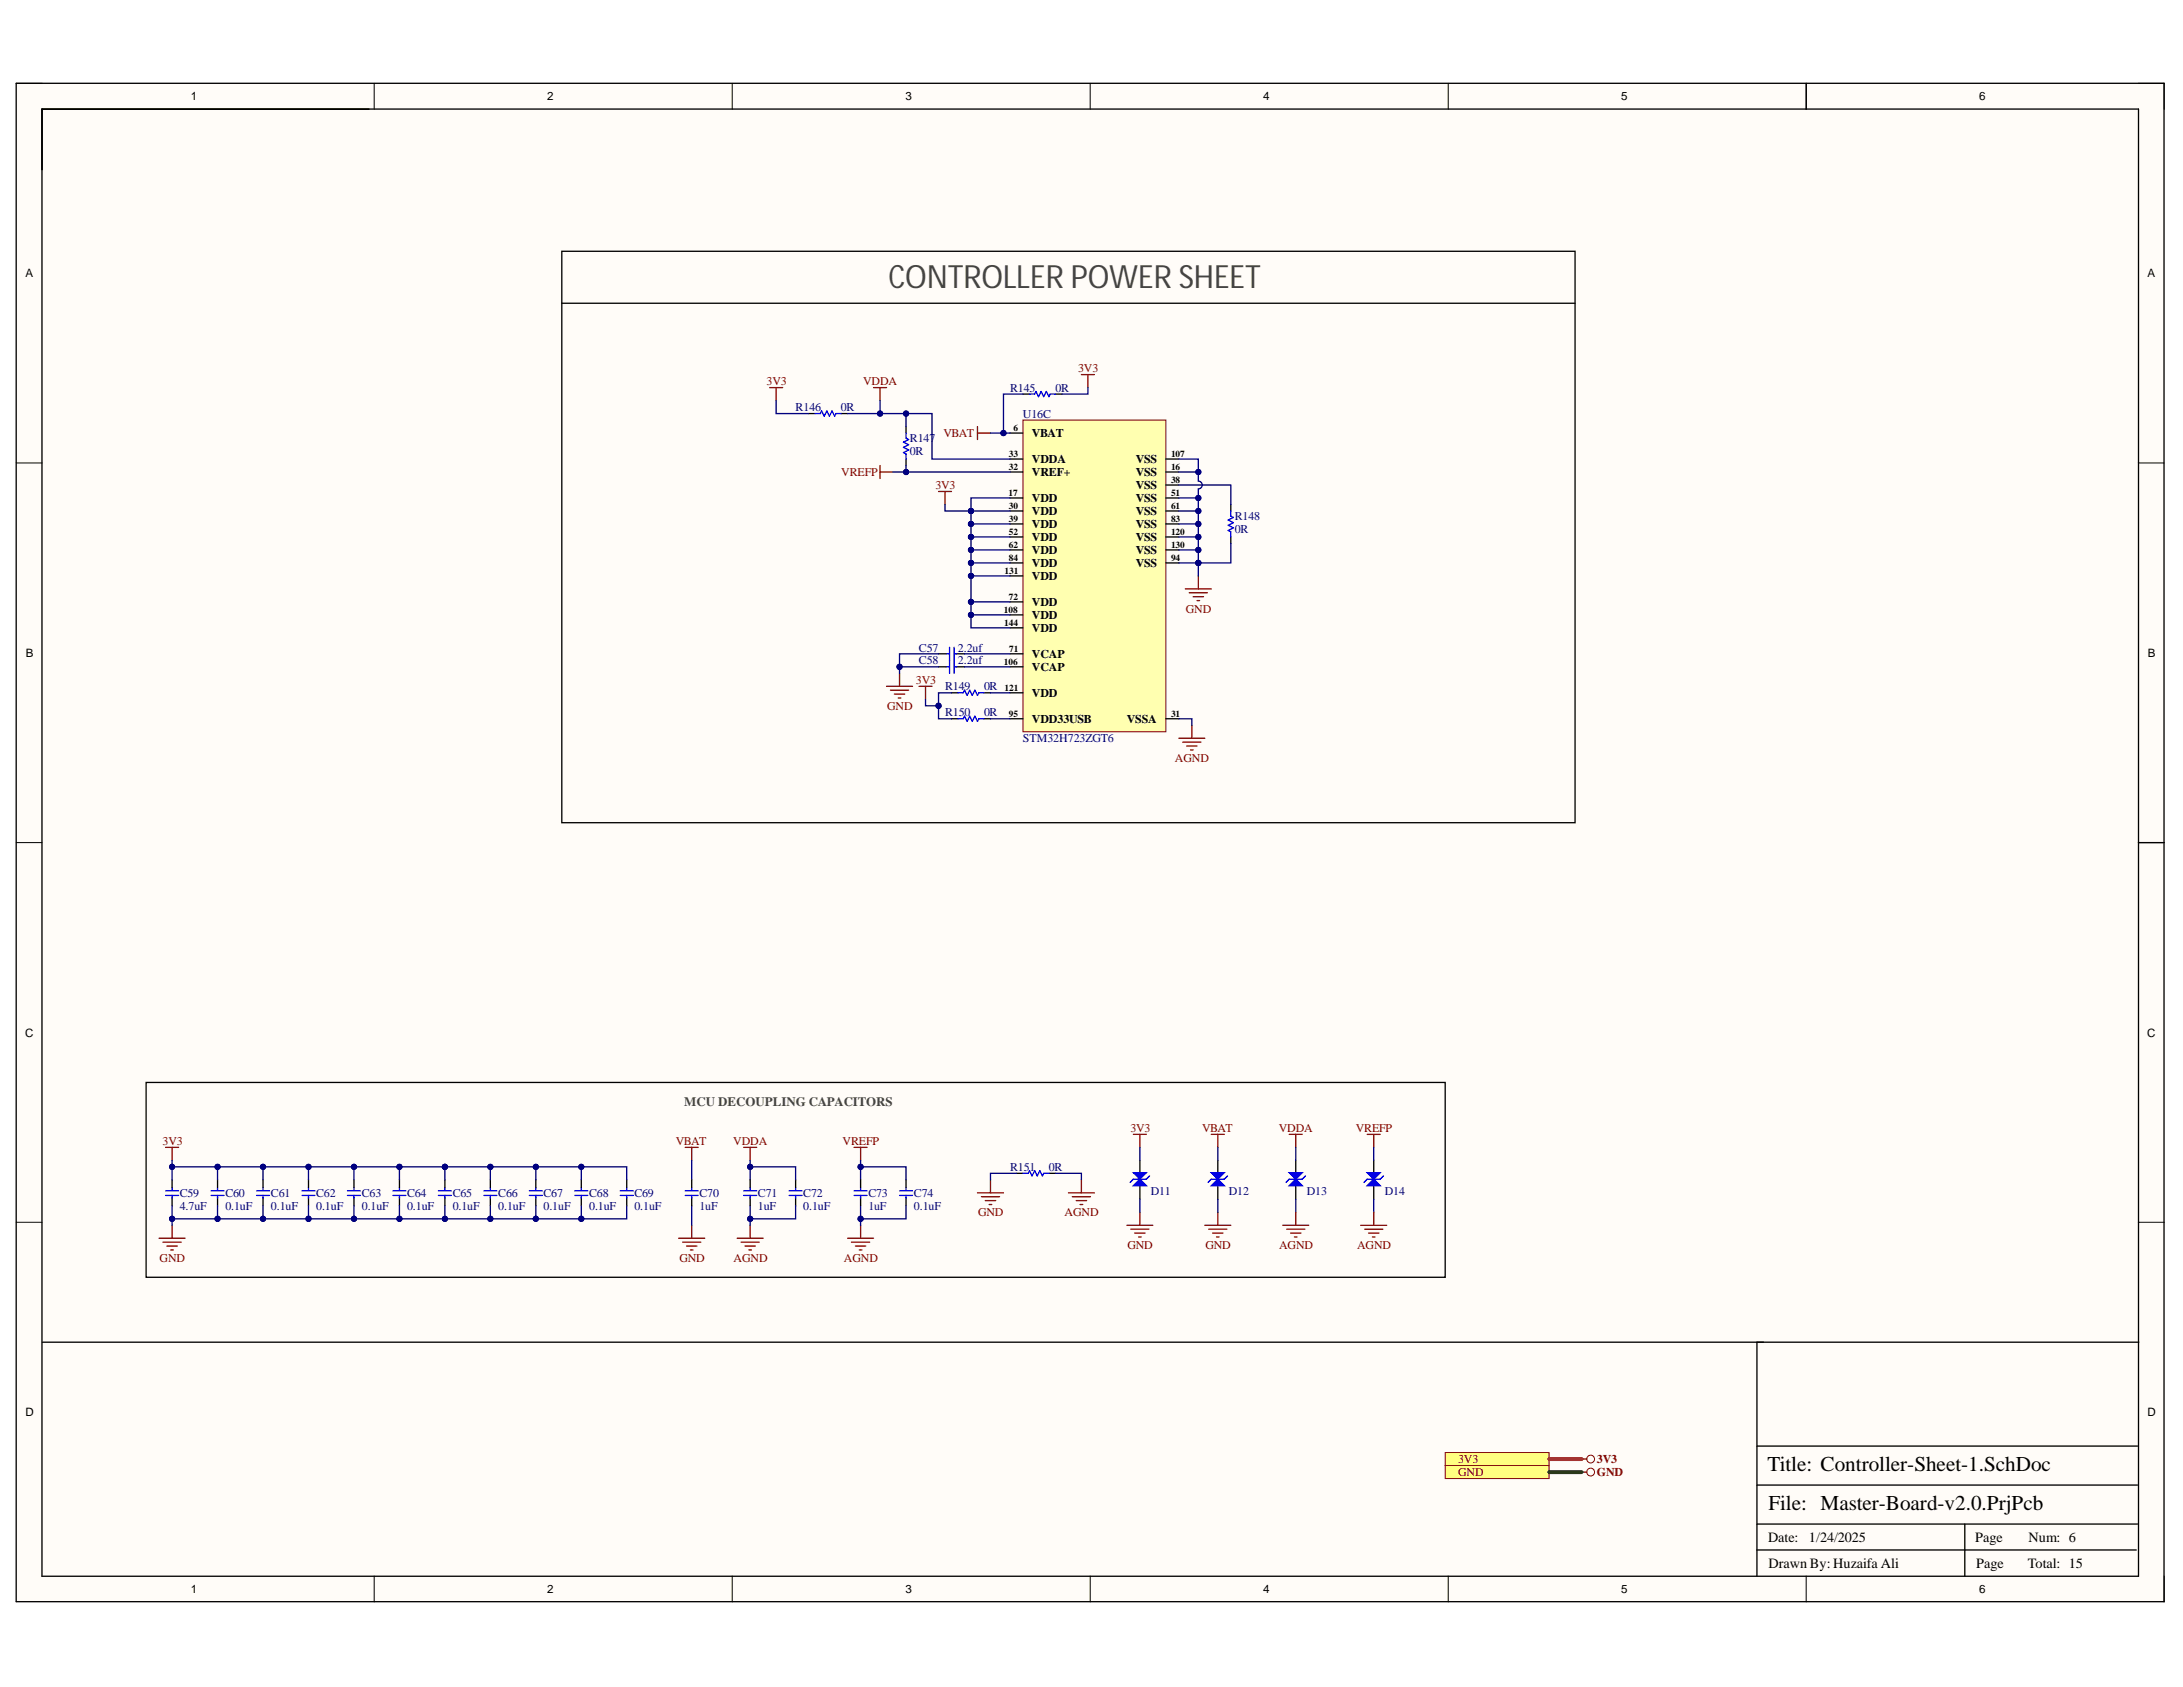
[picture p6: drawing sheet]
<svg xmlns="http://www.w3.org/2000/svg" width="279mm" height="216mm" viewBox="0 0 279 216" stroke-linecap="round" stroke-linejoin="round" font-family="sans-serif">
<defs><g id="words">
<text font-size="4.1" fill="#434343" x="113.7" y="36.9">CONTROLLER POWER SHEET</text>
<g font-size="2.7">
<text x="226.2" y="188.3">Title: Controller-Sheet-1.SchDoc</text>
<text x="226.3" y="193.3">File: Master-Board-v2.0.PrjPcb</text>
</g>
<g font-size="1.8">
<text x="226.3" y="197.3">Date:</text>
<text x="231.5" y="197.3">1/24/2025</text>
<text x="252.8" y="197.3">Page</text>
<text x="259.6" y="197.3">Num: 6</text>
<text x="226.3" y="200.7">Drawn By: Huzaifa Ali</text>
<text x="252.9" y="200.7">Page</text>
<text x="259.5" y="200.7">Total: 15</text>
</g>
<text font-size="1.6" fill="#434343" x="87.6" y="141.6">MCU DECOUPLING CAPACITORS</text>
<g font-size="1.5">
<text x="24.4" y="12.9">1</text>
<text x="70" y="12.9">2</text>
<text x="115.9" y="12.9">3</text>
<text x="161.7" y="12.9">4</text>
<text x="207.5" y="12.9">5</text>
<text x="253.3" y="12.9">6</text>
<text x="3.3" y="35.5">A</text>
<text x="274.8" y="35.5">A</text>
<text x="132.1" y="59.3">VDDA</text>
<text x="132.1" y="55.9">VBAT</text>
<text x="145.4" y="59.3">VSS</text>
<text x="132.1" y="64.3">VDD</text>
<text x="132.1" y="65.9">VDD</text>
<text x="132.1" y="60.9">VREF+</text>
<text x="145.4" y="60.9">VSS</text>
<text x="145.4" y="62.6">VSS</text>
<text x="145.4" y="64.3">VSS</text>
<text x="145.4" y="65.9">VSS</text>
<text x="132.1" y="67.6">VDD</text>
<text x="132.1" y="69.3">VDD</text>
<text x="132.1" y="70.9">VDD</text>
<text x="145.4" y="67.6">VSS</text>
<text x="145.4" y="69.3">VSS</text>
<text x="145.4" y="70.9">VSS</text>
<text x="132.1" y="77.5">VDD</text>
<text x="132.1" y="72.6">VDD</text>
<text x="132.1" y="74.2">VDD</text>
<text x="145.4" y="72.6">VSS</text>
<text x="132.1" y="79.2">VDD</text>
<text x="132.1" y="80.9">VDD</text>
<text x="3.3" y="84.1">B</text>
<text x="132.1" y="89.2">VDD</text>
<text x="132.1" y="84.2">VCAP</text>
<text x="132.1" y="85.9">VCAP</text>
<text x="274.9" y="84.1">B</text>
<text x="132.1" y="92.5">VDD33USB</text>
<text x="144.2" y="92.5">VSSA</text>
<text x="3.2" y="132.7">C</text>
<text x="274.8" y="132.7">C</text>
<text x="3.3" y="181.3">D</text>
<text x="274.8" y="181.3">D</text>
<text x="24.4" y="203.9">1</text>
<text x="70" y="203.9">2</text>
<text x="115.9" y="203.9">3</text>
<text x="161.7" y="203.9">4</text>
<text x="207.5" y="203.9">5</text>
<text x="253.3" y="203.9">6</text>
</g>
<g font-size="1.5" fill="#800000">
<text x="138" y="47.7">3V3</text>
<text x="98.1" y="49.3">3V3</text>
<text x="110.5" y="49.3">VDDA</text>
<text x="120.7" y="55.9">VBAT</text>
<text x="107.7" y="60.9">VREFP</text>
<text x="119.7" y="62.6">3V3</text>
<text x="151.8" y="78.4">GND</text>
<text x="117.2" y="87.5">3V3</text>
<text x="113.6" y="90.9">GND</text>
<text x="150.4" y="97.5">AGND</text>
<text x="20.8" y="146.5">3V3</text>
<text x="86.5" y="146.5">VBAT</text>
<text x="93.8" y="146.5">VDDA</text>
<text x="107.8" y="146.5">VREFP</text>
<text x="144.7" y="144.9">3V3</text>
<text x="153.9" y="144.9">VBAT</text>
<text x="163.7" y="144.9">VDDA</text>
<text x="173.5" y="144.9">VREFP</text>
<text x="125.2" y="155.7">GND</text>
<text x="136.3" y="155.7">AGND</text>
<text x="20.4" y="161.5">GND</text>
<text x="86.9" y="161.5">GND</text>
<text x="93.9" y="161.5">AGND</text>
<text x="108" y="161.5">AGND</text>
<text x="144.3" y="159.8">GND</text>
<text x="154.3" y="159.8">GND</text>
<text x="163.7" y="159.8">AGND</text>
<text x="173.7" y="159.8">AGND</text>
<text x="186.6" y="188.9">GND</text>
<text x="186.6" y="187.3">3V3</text>
<text x="204.4" y="188.9">GND</text>
<text x="204.4" y="187.3">3V3</text>
</g>
<g font-size="1.5" fill="#000080">
<text x="101.8" y="52.6">R146</text>
<text x="107.6" y="52.6">0R</text>
<text x="129.3" y="50.1">R145</text>
<text x="130.9" y="53.4">U16C</text>
<text x="135.1" y="50.1">0R</text>
<text x="116.5" y="56.6">R147</text>
<text x="116.5" y="58.3">0R</text>
<text x="158" y="66.6">R148</text>
<text x="158" y="68.2">0R</text>
<text x="117.6" y="83.4">C57</text>
<text x="122.6" y="83.4">2.2uf</text>
<text x="117.6" y="85">C58</text>
<text x="121" y="88.4">R149</text>
<text x="122.6" y="85">2.2uf</text>
<text x="125.9" y="88.4">0R</text>
<text x="121" y="91.7">R150</text>
<text x="125.9" y="91.7">0R</text>
<text x="130.9" y="95">STM32H723ZGT6</text>
<text x="129.3" y="149.8">R151</text>
<text x="134.2" y="149.8">0R</text>
<text x="23" y="153.2">C59</text>
<text x="23" y="154.8">4.7uF</text>
<text x="28.8" y="153.2">C60</text>
<text x="28.8" y="154.8">0.1uF</text>
<text x="34.7" y="153.2">C61</text>
<text x="34.7" y="154.8">0.1uF</text>
<text x="40.5" y="153.2">C62</text>
<text x="40.5" y="154.8">0.1uF</text>
<text x="46.3" y="153.2">C63</text>
<text x="46.3" y="154.8">0.1uF</text>
<text x="52.1" y="153.2">C64</text>
<text x="52.1" y="154.8">0.1uF</text>
<text x="57.9" y="153.2">C65</text>
<text x="57.9" y="154.8">0.1uF</text>
<text x="63.8" y="153.2">C66</text>
<text x="63.8" y="154.8">0.1uF</text>
<text x="69.6" y="153.2">C67</text>
<text x="69.6" y="154.8">0.1uF</text>
<text x="75.4" y="153.2">C68</text>
<text x="75.4" y="154.8">0.1uF</text>
<text x="81.2" y="153.2">C69</text>
<text x="81.2" y="154.8">0.1uF</text>
<text x="89.5" y="153.2">C70</text>
<text x="89.5" y="154.8">1uF</text>
<text x="97" y="153.2">C71</text>
<text x="97" y="154.8">1uF</text>
<text x="102.8" y="153.2">C72</text>
<text x="102.8" y="154.8">0.1uF</text>
<text x="111.1" y="153.2">C73</text>
<text x="111.1" y="154.8">1uF</text>
<text x="117" y="153.2">C74</text>
<text x="117" y="154.8">0.1uF</text>
<text x="147.3" y="152.9">D11</text>
<text x="157.3" y="152.9">D12</text>
<text x="167.3" y="152.9">D13</text>
<text x="177.2" y="152.9">D14</text>
</g>
<g font-size="1.2">
<text x="129.1" y="58.5">33</text>
<text x="129.7" y="55.2">6</text>
<text x="149.9" y="58.5">107</text>
<text x="129.1" y="63.5">17</text>
<text x="129.1" y="65.2">30</text>
<text x="129.1" y="60.2">32</text>
<text x="149.9" y="60.2">16</text>
<text x="149.9" y="61.8">38</text>
<text x="149.9" y="63.5">51</text>
<text x="149.9" y="65.2">61</text>
<text x="129.1" y="66.8">39</text>
<text x="129.1" y="68.5">52</text>
<text x="129.1" y="70.1">62</text>
<text x="129.1" y="71.8">84</text>
<text x="149.9" y="66.8">83</text>
<text x="149.9" y="71.8">94</text>
<text x="149.9" y="68.5">120</text>
<text x="149.9" y="70.1">130</text>
<text x="128.6" y="73.4">131</text>
<text x="129.1" y="76.8">72</text>
<text x="128.5" y="78.4">108</text>
<text x="128.5" y="80.1">144</text>
<text x="129.2" y="83.4">71</text>
<text x="128.5" y="85.1">106</text>
<text x="128.6" y="88.4">121</text>
<text x="129.1" y="91.8">95</text>
<text x="149.9" y="91.8">31</text>
</g>
</g></defs>
<g fill="#fffcf8">
<path d="M2.1 10.7h274.9v194.3h-274.9z" fill-rule="evenodd"/>
<path d="M5.4 14h268.3v187.7h-268.3z" fill-rule="evenodd"/>
</g>
<g fill="none" stroke="#000" stroke-width=".13">
<path d="M2.1 10.7h3.3M47.9 10.7v3.3M93.7 10.7v3.3M139.5 10.7v3.3M185.4 10.7v3.3M231.2 10.7v3.3M273.7 10.7h3.3v3.3M2.1 59.2h3.3M273.7 59.2h3.3M2.1 107.8h3.3M273.7 107.8h3.3M2.1 156.4h3.3"/>
<path d="M273.7 156.4h3.3M47.9 201.7v3.3M93.7 201.7v3.3M139.5 201.7v3.3M185.4 201.7v3.3M231.2 201.7v3.3M277 201.7v3.3"/>
</g>
<path d="M2.1 10.7h274.9v194.3h-274.9zM5.4 14h268.3v187.7h-268.3zM5.4 14h41.8M231.2 10.7v3.3M273.7 107.8h3.3M273.7 171.8h-48.8v29.9M224.9 198.4h48.5M224.9 195h48.7M224.9 190.1h48.7M224.9 185.1h48.7M251.5 195v6.7" fill="none" stroke="#000" stroke-width=".17"/>
<path d="M130.9 53.8h18.3v39.9h-18.3z" fill-rule="evenodd" fill="#ffffb0"/>
<path d="M130.9 53.8h18.3v39.9h-18.3z" fill="none" stroke="#800000" stroke-width=".13"/>
<g fill="none" stroke="#000" stroke-width=".17">
<path d="M71.9 32.2h129.7v73.1h-129.7zM71.9 38.8h129.7M103.5 52.9h.8M107.7 52.9h.8M116 54.6v.8M116 58.7v.9M129.3 58.7h1.6M129.3 55.4h1.6M130.9 50.4h.9M135.1 50.4h.8M149.2 58.7h1.7M129.3 63.7h1.6"/>
<path d="M129.3 65.4h1.6M129.3 67.1h1.6M129.3 68.7h1.6M129.3 70.4h1.6M129.3 77h1.6M129.3 72h1.6M129.3 78.7h1.6M129.3 73.7h1.6M129.3 60.4h1.6M149.2 63.7h1.7M149.2 65.4h1.7M149.2 67.1h1.7"/>
<path d="M149.2 68.7h1.7M149.2 70.4h1.7M149.2 72h1.7M149.2 60.4h1.7M149.2 62.1h1.7M157.5 64.6v.8M157.5 68.7v.8M120.1 83.7h1M120.1 85.3h1M121.8 88.7h.8M121.8 92h.8M122.4 83.7h1"/>
<path d="M122.4 85.3h1M125.9 88.7h.9M125.9 92h.9M129.3 88.7h1.6M129.3 80.4h1.6M129.3 92h1.6M129.3 83.7h1.6M129.3 85.3h1.6M149.2 92h1.7M18.7 138.5h166.3v25h-166.3zM22 151v1M22 153.2v1.1"/>
<path d="M27.8 151v1M27.8 153.2v1.1M33.7 151v1M33.7 153.2v1.1M39.5 151v1M39.5 153.2v1.1M45.3 151v1M45.3 153.2v1.1M51.1 151v1M51.1 153.2v1.1M56.9 151v1M56.9 153.2v1.1"/>
<path d="M62.8 151v1M62.8 153.2v1.1M68.6 151v1M68.6 153.2v1.1M74.4 151v1M74.4 153.2v1.1M80.2 151v1M80.2 153.2v1.1M101.8 151v1M101.8 153.2v1.1M116 151v1M116 153.2v1.1"/>
<path d="M130.1 150.2h.8M134.3 150.2h.8M145.9 148.5v1.7M145.9 151.8v1.7M5.4 171.8h220.3"/>
</g>
<g fill="none" stroke="#00f" stroke-width=".17">
<path d="M104.3 52.9h.7l.2-.3 .3 .7 .3-.7 .4 .7 .3-.7 .3 .7 .2-.4h.7M116 55.4v.7l.3 .2-.7 .3 .7 .3-.7 .4 .7 .3-.7 .3 .4 .2v.6M131.8 50.4h.6l.2-.3 .3 .7 .4-.7 .3 .7 .3-.7 .4 .7 .1-.4h.7M157.5 65.4v.7l.4 .1-.7 .4 .7 .3-.7 .3 .7 .4-.7 .3 .3 .2v.6M121.1 83.7h.3M121.1 85.3h.3M121.5 82.8v3.4M122.1 83.7h.3M122.1 82.8v3.4M122.1 85.3h.3M122.6 88.7h.7l.1-.4 .4 .7 .3-.7 .3 .7 .4-.7 .3 .7 .2-.3h.6M122.6 92h.7l.1-.3 .4 .6 .3-.6 .3 .6 .4-.6 .3 .6 .2-.3h.6"/>
<path d="M21.2 153h1.7M21.2 152.4h1.7M22 152v.3M22 153v.3M27 153h1.7M27 152.4h1.7M27.8 152v.3M27.8 153v.3M32.8 153h1.7M32.8 152.4h1.7M33.7 152v.3M33.7 153v.3"/>
<path d="M38.7 153h1.6M38.7 152.4h1.6M39.5 152v.3M39.5 153v.3M44.5 153h1.6M44.5 152.4h1.6M45.3 152v.3M45.3 153v.3M50.3 153h1.7M50.3 152.4h1.7M51.1 152v.3M51.1 153v.3"/>
<path d="M56.1 153h1.7M56.1 152.4h1.7M56.9 152v.3M56.9 153v.3M61.9 153h1.7M61.9 152.4h1.7M62.8 152v.3M62.8 153v.3M67.7 153h1.7M67.7 152.4h1.7M68.6 152v.3M68.6 153v.3"/>
<path d="M73.6 153h1.6M73.6 152.4h1.6M74.4 152v.3M74.4 153v.3M79.4 153h1.7M79.4 152.4h1.7M80.2 152v.3M80.2 153v.3M101 153h1.7M101 152.4h1.7M101.8 152v.3M101.8 153v.3"/>
<path d="M115.1 153h1.7M115.1 152.4h1.7M116 152v.3M116 153v.3M130.9 150.2h.7l.2-.4 .3 .7 .3-.7 .4 .7 .3-.7 .3 .7 .2-.3h.7"/>
</g>
<g fill="none" stroke="#800000" stroke-width=".17">
<path d="M98.5 49.6h1.7M99.3 49.6v1.7M111.8 49.6h1.7M112.6 49.6v1.7M112.6 59.6v1.6M125.1 54.6v1.7M125.1 55.4h1.7M138.4 47.9h1.7M139.2 47.9v1.7M112.6 60.4h1.7M120.1 62.9h1.7M121 62.9v1.7"/>
<path d="M151.7 75.4h3.3M152.2 75.9h2.3M152.7 76.4h1.3M153.2 76.9h.3M153.4 73.7v1.7M113.5 87.8h3.3M114 88.3h2.3M114.5 88.8h1.3M115 89.3h.3M115.1 86.2v1.6M117.6 87.8h1.7M118.5 87.8v1.7"/>
<path d="M150.9 94.5h3.3M151.4 95h2.3M151.9 95.5h1.3M152.4 96h.3M152.5 92.8v1.7M20.4 158.5h3.3M20.9 159h2.3M21.2 146.8h1.7M21.4 159.5h1.3M21.9 160h.3M22 146.8v1.7M22 156.8v1.7"/>
<path d="M86.9 158.5h3.3M87.4 159h2.3M87.7 146.8h1.7M87.9 159.5h1.3M88.4 160h.3M88.5 146.8v1.7M88.5 156.8v1.7M94.4 158.5h3.3M94.8 159h2.4M95.2 146.8h1.6M95.3 159.5h1.4M95.8 160h.4"/>
<path d="M96 146.8v1.7M96 156.8v1.7M108.5 158.5h3.3M109 159h2.3M109.3 146.8h1.7M109.5 159.5h1.3M110 160h.3M110.1 146.8v1.7M110.1 156.8v1.7M125.1 152.7h3.3M125.6 153.2h2.3M126.1 153.7h1.3"/>
<path d="M126.6 154.2h.3M126.8 151v1.7M136.7 152.7h3.4M137.2 153.2h2.4M137.7 153.7h1.4M138.2 154.2h.4M138.4 151v1.7"/>
</g>
<path d="M145.1 151.7l.8-.8 .8 .8z" fill="#00f"/>
<path d="M145.1 151.7l.8-.8 .8 .8zM147.1 150.5l-.4 .4h-1.6l-.5 .4" fill="none" stroke="#00f" stroke-width=".17"/>
<path d="M145.1 150.1h1.6l-.8 .8z" fill="#00f"/>
<path d="M145.1 150.1h1.6l-.8 .8z" fill="none" stroke="#00f" stroke-width=".17"/>
<path d="M144.2 156.8h3.4M144.7 157.3h2.4M145.1 145.2h1.6M145.2 157.8h1.4M145.7 158.3h.4M145.9 145.2v1.6M145.9 155.1v1.7" fill="none" stroke="#800000" stroke-width=".17"/>
<path d="M120.1 83.7h-5v2.5M123.4 83.7h5.9M123.4 85.3h5.9" fill="none" stroke="#000080" stroke-width=".17"/>
<circle cx="115.1" cy="85.3" r=".33" fill="#000080"/>
<circle cx="115.1" cy="85.3" r=".33" fill="none" stroke="#000080" stroke-width=".13"/>
<path d="M115.1 85.3h5" fill="none" stroke="#000080" stroke-width=".17"/>
<circle cx="115.1" cy="85.3" r=".33" fill="#000080"/>
<circle cx="115.1" cy="85.3" r=".33" fill="none" stroke="#000080" stroke-width=".13"/>
<path d="M121.8 88.7h-1.7v1.6h-1.6v-.8M126.8 88.7h2.5M126.8 92h2.5" fill="none" stroke="#000080" stroke-width=".17"/>
<circle cx="120.1" cy="90.3" r=".33" fill="#000080"/>
<circle cx="120.1" cy="90.3" r=".33" fill="none" stroke="#000080" stroke-width=".13"/>
<path d="M120.1 90.3v1.7h1.7" fill="none" stroke="#000080" stroke-width=".17"/>
<circle cx="120.1" cy="90.3" r=".33" fill="#000080"/>
<circle cx="120.1" cy="90.3" r=".33" fill="none" stroke="#000080" stroke-width=".13"/>
<path d="M124.3 65.4h5" fill="none" stroke="#000080" stroke-width=".17"/>
<circle cx="124.3" cy="65.4" r=".33" fill="#000080"/>
<circle cx="124.3" cy="65.4" r=".33" fill="none" stroke="#000080" stroke-width=".13"/>
<path d="M124.3 67.1h5" fill="none" stroke="#000080" stroke-width=".17"/>
<circle cx="124.3" cy="67.1" r=".33" fill="#000080"/>
<circle cx="124.3" cy="67.1" r=".33" fill="none" stroke="#000080" stroke-width=".13"/>
<path d="M124.3 68.7h5" fill="none" stroke="#000080" stroke-width=".17"/>
<circle cx="124.3" cy="68.7" r=".33" fill="#000080"/>
<circle cx="124.3" cy="68.7" r=".33" fill="none" stroke="#000080" stroke-width=".13"/>
<path d="M124.3 70.4h5" fill="none" stroke="#000080" stroke-width=".17"/>
<circle cx="124.3" cy="70.4" r=".33" fill="#000080"/>
<circle cx="124.3" cy="70.4" r=".33" fill="none" stroke="#000080" stroke-width=".13"/>
<path d="M124.3 72h5" fill="none" stroke="#000080" stroke-width=".17"/>
<circle cx="124.3" cy="72" r=".33" fill="#000080"/>
<circle cx="124.3" cy="72" r=".33" fill="none" stroke="#000080" stroke-width=".13"/>
<path d="M124.3 73.7h5" fill="none" stroke="#000080" stroke-width=".17"/>
<circle cx="124.3" cy="73.7" r=".33" fill="#000080"/>
<circle cx="124.3" cy="73.7" r=".33" fill="none" stroke="#000080" stroke-width=".13"/>
<path d="M124.3 77h5" fill="none" stroke="#000080" stroke-width=".17"/>
<circle cx="124.3" cy="77" r=".33" fill="#000080"/>
<circle cx="124.3" cy="77" r=".33" fill="none" stroke="#000080" stroke-width=".13"/>
<path d="M124.3 78.7h5" fill="none" stroke="#000080" stroke-width=".17"/>
<circle cx="124.3" cy="78.7" r=".33" fill="#000080"/>
<circle cx="124.3" cy="78.7" r=".33" fill="none" stroke="#000080" stroke-width=".13"/>
<path d="M129.3 63.7h-5v16.7h5" fill="none" stroke="#000080" stroke-width=".17"/>
<circle cx="124.3" cy="78.7" r=".33" fill="#000080"/>
<circle cx="124.3" cy="78.7" r=".33" fill="none" stroke="#000080" stroke-width=".13"/>
<circle cx="124.3" cy="77" r=".33" fill="#000080"/>
<circle cx="124.3" cy="77" r=".33" fill="none" stroke="#000080" stroke-width=".13"/>
<circle cx="124.3" cy="73.7" r=".33" fill="#000080"/>
<circle cx="124.3" cy="73.7" r=".33" fill="none" stroke="#000080" stroke-width=".13"/>
<circle cx="124.3" cy="72" r=".33" fill="#000080"/>
<circle cx="124.3" cy="72" r=".33" fill="none" stroke="#000080" stroke-width=".13"/>
<circle cx="124.3" cy="70.4" r=".33" fill="#000080"/>
<circle cx="124.3" cy="70.4" r=".33" fill="none" stroke="#000080" stroke-width=".13"/>
<circle cx="124.3" cy="68.7" r=".33" fill="#000080"/>
<circle cx="124.3" cy="68.7" r=".33" fill="none" stroke="#000080" stroke-width=".13"/>
<circle cx="124.3" cy="67.1" r=".33" fill="#000080"/>
<circle cx="124.3" cy="67.1" r=".33" fill="none" stroke="#000080" stroke-width=".13"/>
<circle cx="124.3" cy="65.4" r=".33" fill="#000080"/>
<circle cx="124.3" cy="65.4" r=".33" fill="none" stroke="#000080" stroke-width=".13"/>
<path d="M121 64.6v.8h3.3" fill="none" stroke="#000080" stroke-width=".17"/>
<circle cx="124.3" cy="65.4" r=".33" fill="#000080"/>
<circle cx="124.3" cy="65.4" r=".33" fill="none" stroke="#000080" stroke-width=".13"/>
<path d="M116 59.6v.8h13.3" fill="none" stroke="#000080" stroke-width=".17"/>
<circle cx="116" cy="60.4" r=".33" fill="#000080"/>
<circle cx="116" cy="60.4" r=".33" fill="none" stroke="#000080" stroke-width=".13"/>
<path d="M112.6 51.3v1.6h3.4" fill="none" stroke="#000080" stroke-width=".17"/>
<circle cx="112.6" cy="52.9" r=".33" fill="#000080"/>
<circle cx="112.6" cy="52.9" r=".33" fill="none" stroke="#000080" stroke-width=".13"/>
<circle cx="116" cy="52.9" r=".33" fill="#000080"/>
<circle cx="116" cy="52.9" r=".33" fill="none" stroke="#000080" stroke-width=".13"/>
<path d="M114.3 60.4h1.7" fill="none" stroke="#000080" stroke-width=".17"/>
<circle cx="116" cy="60.4" r=".33" fill="#000080"/>
<circle cx="116" cy="60.4" r=".33" fill="none" stroke="#000080" stroke-width=".13"/>
<path d="M108.5 52.9h4.1" fill="none" stroke="#000080" stroke-width=".17"/>
<circle cx="112.6" cy="52.9" r=".33" fill="#000080"/>
<circle cx="112.6" cy="52.9" r=".33" fill="none" stroke="#000080" stroke-width=".13"/>
<path d="M99.3 51.3v1.6h4.2M150.9 58.7h2.5v2.9a.5 .5 0 0 1 .5 .5 .5 .5 0 0 1-.5 .5v11.1M150.9 62.1h6.6v2.5M150.9 92h1.6v.8" fill="none" stroke="#000080" stroke-width=".17"/>
<circle cx="153.4" cy="60.4" r=".33" fill="#000080"/>
<circle cx="153.4" cy="60.4" r=".33" fill="none" stroke="#000080" stroke-width=".13"/>
<circle cx="153.4" cy="63.7" r=".33" fill="#000080"/>
<circle cx="153.4" cy="63.7" r=".33" fill="none" stroke="#000080" stroke-width=".13"/>
<circle cx="153.4" cy="65.4" r=".33" fill="#000080"/>
<circle cx="153.4" cy="65.4" r=".33" fill="none" stroke="#000080" stroke-width=".13"/>
<circle cx="153.4" cy="67.1" r=".33" fill="#000080"/>
<circle cx="153.4" cy="67.1" r=".33" fill="none" stroke="#000080" stroke-width=".13"/>
<circle cx="153.4" cy="68.7" r=".33" fill="#000080"/>
<circle cx="153.4" cy="68.7" r=".33" fill="none" stroke="#000080" stroke-width=".13"/>
<circle cx="153.4" cy="70.4" r=".33" fill="#000080"/>
<circle cx="153.4" cy="70.4" r=".33" fill="none" stroke="#000080" stroke-width=".13"/>
<circle cx="153.4" cy="72" r=".33" fill="#000080"/>
<circle cx="153.4" cy="72" r=".33" fill="none" stroke="#000080" stroke-width=".13"/>
<path d="M150.9 60.4h2.5" fill="none" stroke="#000080" stroke-width=".17"/>
<circle cx="153.4" cy="60.4" r=".33" fill="#000080"/>
<circle cx="153.4" cy="60.4" r=".33" fill="none" stroke="#000080" stroke-width=".13"/>
<path d="M150.9 63.7h2.5" fill="none" stroke="#000080" stroke-width=".17"/>
<circle cx="153.4" cy="63.7" r=".33" fill="#000080"/>
<circle cx="153.4" cy="63.7" r=".33" fill="none" stroke="#000080" stroke-width=".13"/>
<path d="M150.9 65.4h2.5" fill="none" stroke="#000080" stroke-width=".17"/>
<circle cx="153.4" cy="65.4" r=".33" fill="#000080"/>
<circle cx="153.4" cy="65.4" r=".33" fill="none" stroke="#000080" stroke-width=".13"/>
<path d="M150.9 67.1h2.5" fill="none" stroke="#000080" stroke-width=".17"/>
<circle cx="153.4" cy="67.1" r=".33" fill="#000080"/>
<circle cx="153.4" cy="67.1" r=".33" fill="none" stroke="#000080" stroke-width=".13"/>
<path d="M150.9 68.7h2.5" fill="none" stroke="#000080" stroke-width=".17"/>
<circle cx="153.4" cy="68.7" r=".33" fill="#000080"/>
<circle cx="153.4" cy="68.7" r=".33" fill="none" stroke="#000080" stroke-width=".13"/>
<path d="M150.9 70.4h2.5" fill="none" stroke="#000080" stroke-width=".17"/>
<circle cx="153.4" cy="70.4" r=".33" fill="#000080"/>
<circle cx="153.4" cy="70.4" r=".33" fill="none" stroke="#000080" stroke-width=".13"/>
<path d="M150.9 72h2.5" fill="none" stroke="#000080" stroke-width=".17"/>
<circle cx="153.4" cy="72" r=".33" fill="#000080"/>
<circle cx="153.4" cy="72" r=".33" fill="none" stroke="#000080" stroke-width=".13"/>
<path d="M157.5 69.5v2.5h-4.1" fill="none" stroke="#000080" stroke-width=".17"/>
<circle cx="153.4" cy="72" r=".33" fill="#000080"/>
<circle cx="153.4" cy="72" r=".33" fill="none" stroke="#000080" stroke-width=".13"/>
<path d="M116 54.6v-1.7h3.3v5.8h10" fill="none" stroke="#000080" stroke-width=".17"/>
<circle cx="116" cy="52.9" r=".33" fill="#000080"/>
<circle cx="116" cy="52.9" r=".33" fill="none" stroke="#000080" stroke-width=".13"/>
<path d="M27.8 154.3v1.7" fill="none" stroke="#000080" stroke-width=".17"/>
<circle cx="27.8" cy="156" r=".33" fill="#000080"/>
<circle cx="27.8" cy="156" r=".33" fill="none" stroke="#000080" stroke-width=".13"/>
<path d="M27.8 149.3v1.7" fill="none" stroke="#000080" stroke-width=".17"/>
<circle cx="27.8" cy="149.3" r=".33" fill="#000080"/>
<circle cx="27.8" cy="149.3" r=".33" fill="none" stroke="#000080" stroke-width=".13"/>
<path d="M33.7 154.3v1.7" fill="none" stroke="#000080" stroke-width=".17"/>
<circle cx="33.7" cy="156" r=".33" fill="#000080"/>
<circle cx="33.7" cy="156" r=".33" fill="none" stroke="#000080" stroke-width=".13"/>
<path d="M39.5 154.3v1.7" fill="none" stroke="#000080" stroke-width=".17"/>
<circle cx="39.5" cy="156" r=".33" fill="#000080"/>
<circle cx="39.5" cy="156" r=".33" fill="none" stroke="#000080" stroke-width=".13"/>
<path d="M51.1 154.3v1.7" fill="none" stroke="#000080" stroke-width=".17"/>
<circle cx="51.1" cy="156" r=".33" fill="#000080"/>
<circle cx="51.1" cy="156" r=".33" fill="none" stroke="#000080" stroke-width=".13"/>
<path d="M56.9 154.3v1.7" fill="none" stroke="#000080" stroke-width=".17"/>
<circle cx="56.9" cy="156" r=".33" fill="#000080"/>
<circle cx="56.9" cy="156" r=".33" fill="none" stroke="#000080" stroke-width=".13"/>
<path d="M62.8 154.3v1.7" fill="none" stroke="#000080" stroke-width=".17"/>
<circle cx="62.8" cy="156" r=".33" fill="#000080"/>
<circle cx="62.8" cy="156" r=".33" fill="none" stroke="#000080" stroke-width=".13"/>
<path d="M68.6 154.3v1.7" fill="none" stroke="#000080" stroke-width=".17"/>
<circle cx="68.6" cy="156" r=".33" fill="#000080"/>
<circle cx="68.6" cy="156" r=".33" fill="none" stroke="#000080" stroke-width=".13"/>
<path d="M74.4 154.3v1.7" fill="none" stroke="#000080" stroke-width=".17"/>
<circle cx="74.4" cy="156" r=".33" fill="#000080"/>
<circle cx="74.4" cy="156" r=".33" fill="none" stroke="#000080" stroke-width=".13"/>
<path d="M74.4 149.3v1.7" fill="none" stroke="#000080" stroke-width=".17"/>
<circle cx="74.4" cy="149.3" r=".33" fill="#000080"/>
<circle cx="74.4" cy="149.3" r=".33" fill="none" stroke="#000080" stroke-width=".13"/>
<path d="M68.6 149.3v1.7" fill="none" stroke="#000080" stroke-width=".17"/>
<circle cx="68.6" cy="149.3" r=".33" fill="#000080"/>
<circle cx="68.6" cy="149.3" r=".33" fill="none" stroke="#000080" stroke-width=".13"/>
<path d="M62.8 149.3v1.7" fill="none" stroke="#000080" stroke-width=".17"/>
<circle cx="62.8" cy="149.3" r=".33" fill="#000080"/>
<circle cx="62.8" cy="149.3" r=".33" fill="none" stroke="#000080" stroke-width=".13"/>
<path d="M56.9 149.3v1.7" fill="none" stroke="#000080" stroke-width=".17"/>
<circle cx="56.9" cy="149.3" r=".33" fill="#000080"/>
<circle cx="56.9" cy="149.3" r=".33" fill="none" stroke="#000080" stroke-width=".13"/>
<path d="M45.3 149.3v1.7" fill="none" stroke="#000080" stroke-width=".17"/>
<circle cx="45.3" cy="149.3" r=".33" fill="#000080"/>
<circle cx="45.3" cy="149.3" r=".33" fill="none" stroke="#000080" stroke-width=".13"/>
<path d="M39.5 149.3v1.7" fill="none" stroke="#000080" stroke-width=".17"/>
<circle cx="39.5" cy="149.3" r=".33" fill="#000080"/>
<circle cx="39.5" cy="149.3" r=".33" fill="none" stroke="#000080" stroke-width=".13"/>
<path d="M33.7 149.3v1.7" fill="none" stroke="#000080" stroke-width=".17"/>
<circle cx="33.7" cy="149.3" r=".33" fill="#000080"/>
<circle cx="33.7" cy="149.3" r=".33" fill="none" stroke="#000080" stroke-width=".13"/>
<path d="M56.9 149.3h-5.8v1.7" fill="none" stroke="#000080" stroke-width=".17"/>
<circle cx="51.1" cy="149.3" r=".33" fill="#000080"/>
<circle cx="51.1" cy="149.3" r=".33" fill="none" stroke="#000080" stroke-width=".13"/>
<circle cx="56.9" cy="149.3" r=".33" fill="#000080"/>
<circle cx="56.9" cy="149.3" r=".33" fill="none" stroke="#000080" stroke-width=".13"/>
<path d="M88.5 148.5v2.5M88.5 154.3v2.5M96 149.3h5.8v1.7" fill="none" stroke="#000080" stroke-width=".17"/>
<circle cx="96" cy="149.3" r=".33" fill="#000080"/>
<circle cx="96" cy="149.3" r=".33" fill="none" stroke="#000080" stroke-width=".13"/>
<path d="M101.8 154.3v1.7h-5.8" fill="none" stroke="#000080" stroke-width=".17"/>
<circle cx="96" cy="156" r=".33" fill="#000080"/>
<circle cx="96" cy="156" r=".33" fill="none" stroke="#000080" stroke-width=".13"/>
<path d="M110.1 149.3h5.9v1.7" fill="none" stroke="#000080" stroke-width=".17"/>
<circle cx="110.1" cy="149.3" r=".33" fill="#000080"/>
<circle cx="110.1" cy="149.3" r=".33" fill="none" stroke="#000080" stroke-width=".13"/>
<path d="M116 154.3v1.7h-5.9" fill="none" stroke="#000080" stroke-width=".17"/>
<circle cx="110.1" cy="156" r=".33" fill="#000080"/>
<circle cx="110.1" cy="156" r=".33" fill="none" stroke="#000080" stroke-width=".13"/>
<path d="M126.8 55.4h2.5M139.2 49.6v.8h-3.3M130.1 150.2h-3.3v.8M135.1 150.2h3.3v.8" fill="none" stroke="#000080" stroke-width=".17"/>
<circle cx="128.4" cy="55.4" r=".33" fill="#000080"/>
<circle cx="128.4" cy="55.4" r=".33" fill="none" stroke="#000080" stroke-width=".13"/>
<path d="M130.9 50.4h-2.5v5" fill="none" stroke="#000080" stroke-width=".17"/>
<circle cx="128.4" cy="55.4" r=".33" fill="#000080"/>
<circle cx="128.4" cy="55.4" r=".33" fill="none" stroke="#000080" stroke-width=".13"/>
<path d="M22 156h23.3" fill="none" stroke="#000080" stroke-width=".17"/>
<circle cx="22" cy="156" r=".33" fill="#000080"/>
<circle cx="22" cy="156" r=".33" fill="none" stroke="#000080" stroke-width=".13"/>
<circle cx="27.8" cy="156" r=".33" fill="#000080"/>
<circle cx="27.8" cy="156" r=".33" fill="none" stroke="#000080" stroke-width=".13"/>
<circle cx="33.7" cy="156" r=".33" fill="#000080"/>
<circle cx="33.7" cy="156" r=".33" fill="none" stroke="#000080" stroke-width=".13"/>
<circle cx="39.5" cy="156" r=".33" fill="#000080"/>
<circle cx="39.5" cy="156" r=".33" fill="none" stroke="#000080" stroke-width=".13"/>
<circle cx="45.3" cy="156" r=".33" fill="#000080"/>
<circle cx="45.3" cy="156" r=".33" fill="none" stroke="#000080" stroke-width=".13"/>
<path d="M22 149.3h29.1" fill="none" stroke="#000080" stroke-width=".17"/>
<circle cx="22" cy="149.3" r=".33" fill="#000080"/>
<circle cx="22" cy="149.3" r=".33" fill="none" stroke="#000080" stroke-width=".13"/>
<circle cx="27.8" cy="149.3" r=".33" fill="#000080"/>
<circle cx="27.8" cy="149.3" r=".33" fill="none" stroke="#000080" stroke-width=".13"/>
<circle cx="33.7" cy="149.3" r=".33" fill="#000080"/>
<circle cx="33.7" cy="149.3" r=".33" fill="none" stroke="#000080" stroke-width=".13"/>
<circle cx="39.5" cy="149.3" r=".33" fill="#000080"/>
<circle cx="39.5" cy="149.3" r=".33" fill="none" stroke="#000080" stroke-width=".13"/>
<circle cx="45.3" cy="149.3" r=".33" fill="#000080"/>
<circle cx="45.3" cy="149.3" r=".33" fill="none" stroke="#000080" stroke-width=".13"/>
<circle cx="51.1" cy="149.3" r=".33" fill="#000080"/>
<circle cx="51.1" cy="149.3" r=".33" fill="none" stroke="#000080" stroke-width=".13"/>
<path d="M56.9 149.3h23.3v1.7" fill="none" stroke="#000080" stroke-width=".17"/>
<circle cx="56.9" cy="149.3" r=".33" fill="#000080"/>
<circle cx="56.9" cy="149.3" r=".33" fill="none" stroke="#000080" stroke-width=".13"/>
<circle cx="62.8" cy="149.3" r=".33" fill="#000080"/>
<circle cx="62.8" cy="149.3" r=".33" fill="none" stroke="#000080" stroke-width=".13"/>
<circle cx="68.6" cy="149.3" r=".33" fill="#000080"/>
<circle cx="68.6" cy="149.3" r=".33" fill="none" stroke="#000080" stroke-width=".13"/>
<circle cx="74.4" cy="149.3" r=".33" fill="#000080"/>
<circle cx="74.4" cy="149.3" r=".33" fill="none" stroke="#000080" stroke-width=".13"/>
<path d="M22 154.3v2.5" fill="none" stroke="#000080" stroke-width=".17"/>
<circle cx="22" cy="156" r=".33" fill="#000080"/>
<circle cx="22" cy="156" r=".33" fill="none" stroke="#000080" stroke-width=".13"/>
<path d="M22 148.5v2.5" fill="none" stroke="#000080" stroke-width=".17"/>
<circle cx="22" cy="149.3" r=".33" fill="#000080"/>
<circle cx="22" cy="149.3" r=".33" fill="none" stroke="#000080" stroke-width=".13"/>
<path d="M45.3 154.3v1.7h34.9v-1.7" fill="none" stroke="#000080" stroke-width=".17"/>
<circle cx="45.3" cy="156" r=".33" fill="#000080"/>
<circle cx="45.3" cy="156" r=".33" fill="none" stroke="#000080" stroke-width=".13"/>
<circle cx="51.1" cy="156" r=".33" fill="#000080"/>
<circle cx="51.1" cy="156" r=".33" fill="none" stroke="#000080" stroke-width=".13"/>
<circle cx="56.9" cy="156" r=".33" fill="#000080"/>
<circle cx="56.9" cy="156" r=".33" fill="none" stroke="#000080" stroke-width=".13"/>
<circle cx="62.8" cy="156" r=".33" fill="#000080"/>
<circle cx="62.8" cy="156" r=".33" fill="none" stroke="#000080" stroke-width=".13"/>
<circle cx="68.6" cy="156" r=".33" fill="#000080"/>
<circle cx="68.6" cy="156" r=".33" fill="none" stroke="#000080" stroke-width=".13"/>
<circle cx="74.4" cy="156" r=".33" fill="#000080"/>
<circle cx="74.4" cy="156" r=".33" fill="none" stroke="#000080" stroke-width=".13"/>
<path d="M96 154.3v2.5" fill="none" stroke="#000080" stroke-width=".17"/>
<circle cx="96" cy="156" r=".33" fill="#000080"/>
<circle cx="96" cy="156" r=".33" fill="none" stroke="#000080" stroke-width=".13"/>
<path d="M96 148.5v2.5" fill="none" stroke="#000080" stroke-width=".17"/>
<circle cx="96" cy="149.3" r=".33" fill="#000080"/>
<circle cx="96" cy="149.3" r=".33" fill="none" stroke="#000080" stroke-width=".13"/>
<path d="M110.1 154.3v2.5" fill="none" stroke="#000080" stroke-width=".17"/>
<circle cx="110.1" cy="156" r=".33" fill="#000080"/>
<circle cx="110.1" cy="156" r=".33" fill="none" stroke="#000080" stroke-width=".13"/>
<path d="M110.1 148.5v2.5" fill="none" stroke="#000080" stroke-width=".17"/>
<circle cx="110.1" cy="149.3" r=".33" fill="#000080"/>
<circle cx="110.1" cy="149.3" r=".33" fill="none" stroke="#000080" stroke-width=".13"/>
<path d="M145.9 146.8v1.7M145.9 153.5v1.6" fill="none" stroke="#000080" stroke-width=".17"/>
<path d="M155.9 148.5v1.7M155.9 151.8v1.7" fill="none" stroke="#000" stroke-width=".17"/>
<path d="M155 151.7l.9-.8 .8 .8z" fill="#00f"/>
<path d="M155 151.7l.9-.8 .8 .8zM157.1 150.5l-.4 .4h-1.7l-.4 .4" fill="none" stroke="#00f" stroke-width=".17"/>
<path d="M155 150.1h1.7l-.8 .8z" fill="#00f"/>
<path d="M155 150.1h1.7l-.8 .8z" fill="none" stroke="#00f" stroke-width=".17"/>
<path d="M154.2 156.8h3.3M154.7 157.3h2.3M155 145.2h1.7M155.2 157.8h1.3M155.7 158.3h.3M155.9 145.2v1.6M155.9 155.1v1.7" fill="none" stroke="#800000" stroke-width=".17"/>
<path d="M155.9 146.8v1.7M155.9 153.5v1.6" fill="none" stroke="#000080" stroke-width=".17"/>
<path d="M165.8 148.5v1.7M165.8 151.8v1.7" fill="none" stroke="#000" stroke-width=".17"/>
<path d="M165 151.7l.8-.8 .9 .8z" fill="#00f"/>
<path d="M165 151.7l.8-.8 .9 .8zM167.1 150.5l-.4 .4h-1.7l-.4 .4" fill="none" stroke="#00f" stroke-width=".17"/>
<path d="M165 150.1h1.7l-.9 .8z" fill="#00f"/>
<path d="M165 150.1h1.7l-.9 .8z" fill="none" stroke="#00f" stroke-width=".17"/>
<path d="M165 145.2h1.7M165.8 145.2v1.6" fill="none" stroke="#800000" stroke-width=".17"/>
<path d="M165.8 146.8v1.7M165.8 153.5v1.6" fill="none" stroke="#000080" stroke-width=".17"/>
<path d="M175.8 148.5v1.7M175.8 151.8v1.7" fill="none" stroke="#000" stroke-width=".17"/>
<path d="M175 151.7l.8-.8 .8 .8z" fill="#00f"/>
<path d="M175 151.7l.8-.8 .8 .8zM177.1 150.5l-.5 .4h-1.6l-.4 .4" fill="none" stroke="#00f" stroke-width=".17"/>
<path d="M175 150.1h1.6l-.8 .8z" fill="#00f"/>
<g fill="none" stroke="#00f" stroke-width=".17">
<path d="M87.7 153h1.7M87.7 152.4h1.7M88.5 152v.3M88.5 153v.3M95.2 153h1.6M95.2 152.4h1.6M96 152v.3M96 153v.3M109.3 153h1.7M109.3 152.4h1.7M110.1 152v.3M110.1 153v.3"/>
<path d="M175 150.1h1.6l-.8 .8z"/>
</g>
<path d="M175 145.2h1.6M175.8 145.2v1.6" fill="none" stroke="#800000" stroke-width=".17"/>
<path d="M175.8 146.8v1.7M175.8 153.5v1.6" fill="none" stroke="#000080" stroke-width=".17"/>
<path d="M88.5 151v1M88.5 153.2v1.1M96 151v1M96 153.2v1.1M110.1 151v1M110.1 153.2v1.1" fill="none" stroke="#000" stroke-width=".17"/>
<path d="M185 187.6h13.3v1.6h-13.3z" fill-rule="evenodd" fill="#ffff80"/>
<g fill="none" stroke="#800000" stroke-width=".13">
<path d="M185 187.6h13.3v1.6h-13.3z"/>
<circle cx="203.6" cy="188.4" r=".5"/>
</g>
<path d="M202.4 188.4h.7" fill="none" stroke="#800000" stroke-width=".17"/>
<path d="M185 185.9h13.3v1.7h-13.3z" fill-rule="evenodd" fill="#ffff80"/>
<g fill="none" stroke="#800000" stroke-width=".13">
<path d="M185 185.9h13.3v1.7h-13.3z"/>
<circle cx="203.6" cy="186.7" r=".5"/>
</g>
<path d="M164.2 156.8h3.3M164.7 157.3h2.3M165.2 157.8h1.3M165.7 158.3h.3M165.8 155.1v1.7M174.2 156.8h3.3M174.7 157.3h2.3M175.2 157.8h1.3M175.7 158.3h.3M175.8 155.1v1.7M202.4 186.7h.7" fill="none" stroke="#800000" stroke-width=".17"/>
<path d="M198.3 188.4h4.1" fill="none" stroke="#274e13" stroke-width=".51"/>
<path d="M198.3 186.7h4.1" fill="none" stroke="#f00" stroke-width=".51"/>
<use href="#words"/>
</svg>
